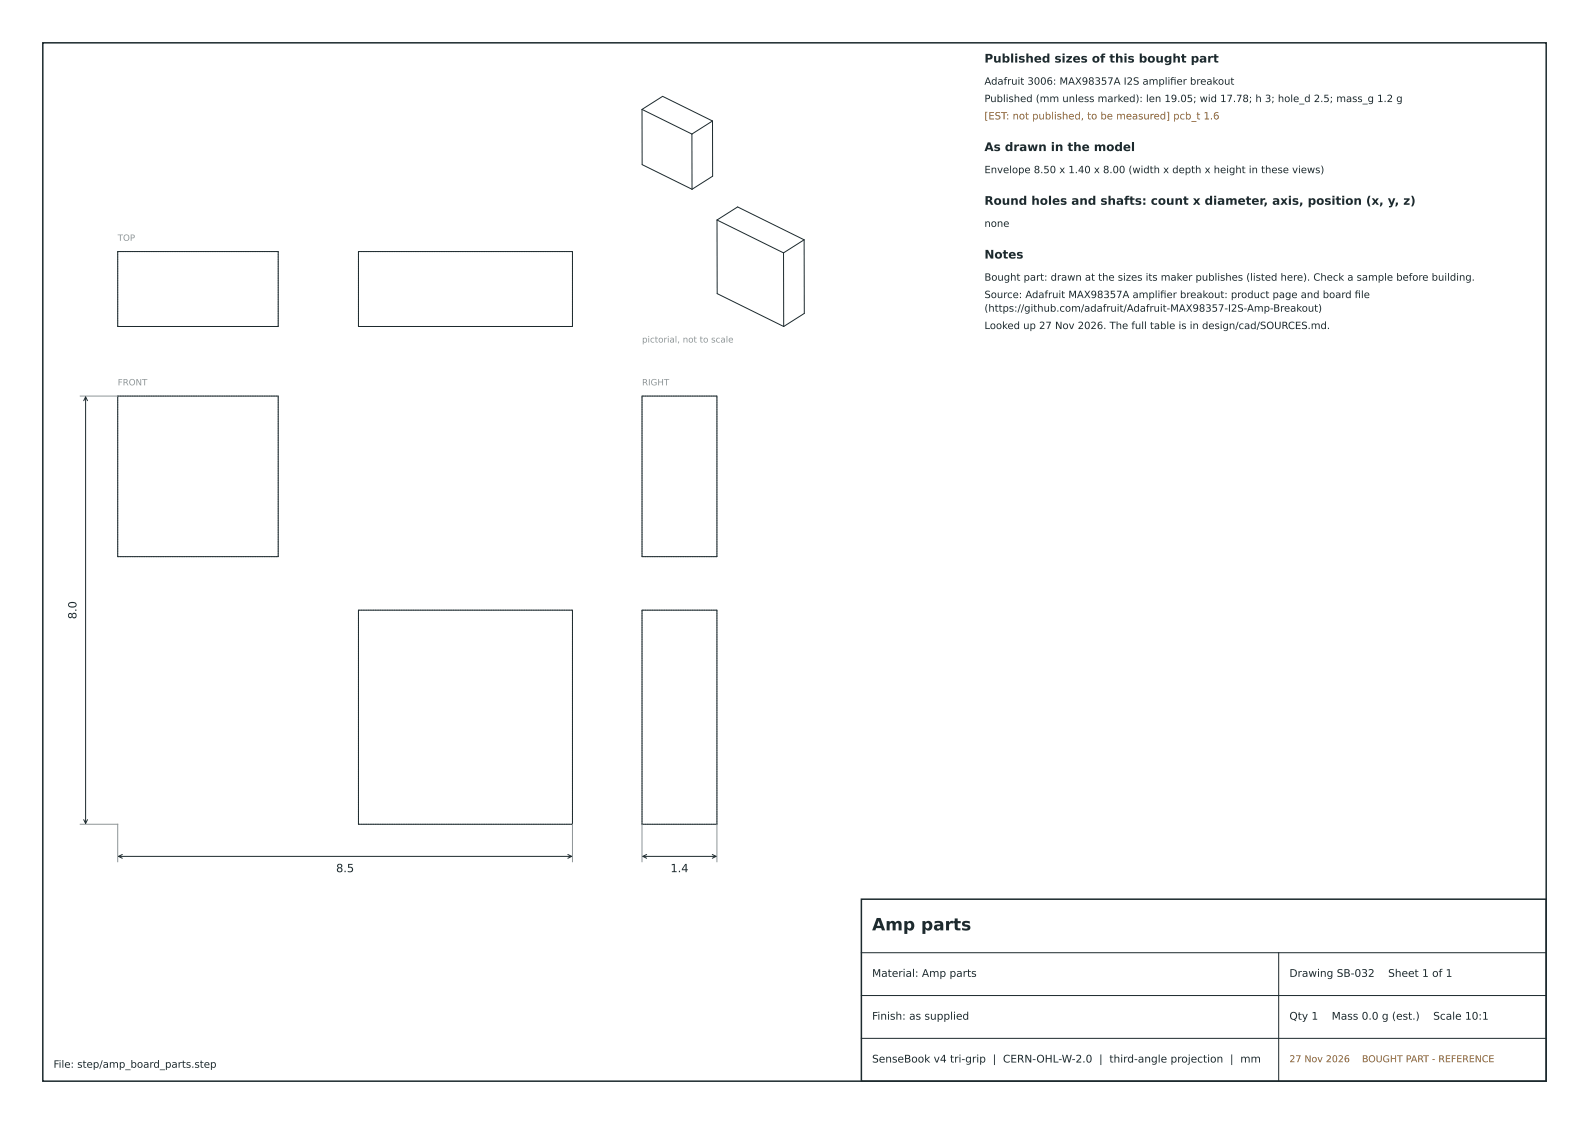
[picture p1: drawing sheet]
<svg xmlns="http://www.w3.org/2000/svg" width="297mm" height="210mm" viewBox="0 0 297 210" stroke-linecap="round" stroke-linejoin="round" font-family="sans-serif">
<defs><g id="words">
<text font-size="3.2" fill="#1d2a2e" x="163" y="173.8">Amp parts</text>
<g font-size="2.2" fill="#1d2a2e">
<text x="184" y="11.7">Published sizes of this bought part</text>
<text x="184" y="28.2">As drawn in the model</text>
<text x="184" y="38.3">Round holes and shafts: count x diameter, axis, position (x, y, z)</text>
<text x="184" y="48.3">Notes</text>
</g>
<g font-size="2.1" fill="#1d2a2e">
<text x="14.3" y="115.7" transform="rotate(-90 14.3 115.7)">8.0</text>
<text x="62.8" y="162.9">8.5</text>
<text x="125.3" y="162.9">1.4</text>
</g>
<g font-size="2" fill="#1d2a2e">
<text x="163" y="182.5">Material: Amp parts</text>
<text x="241" y="182.5">Drawing SB-032</text>
<text x="259.5" y="182.5">Sheet 1 of 1</text>
<text x="163" y="190.5">Finish: as supplied</text>
<text x="241" y="190.5">Qty 1</text>
<text x="248.9" y="190.5">Mass 0.0 g (est.)</text>
<text x="267.9" y="190.5">Scale 10:1</text>
<text x="163" y="198.5">SenseBook v4 tri-grip | CERN-OHL-W-2.0 | third-angle projection | mm</text>
</g>
<g font-size="1.9" fill="#1d2a2e">
<text x="184" y="15.8">Adafruit 3006: MAX98357A I2S amplifer breakout</text>
<text x="218.7" y="15.8">i</text>
<text x="184" y="19.1">Published (mm unless marked): len 19.05; wid 17.78; h 3; hole_d 2.5; mass_g 1.2 g</text>
<text x="184" y="32.4">Envelope 8.50 x 1.40 x 8.00 (width x depth x height in these views)</text>
<text x="184" y="42.4">none</text>
<text x="184" y="52.4">Bought part: drawn at the sizes its maker publishes (listed here). Check a sample before building.</text>
<text x="184" y="55.7">Source: Adafruit MAX98357A amplifer breakout: product page and board fle</text>
<text x="184" y="58.2">(https://github.com/adafruit/Adafruit-MAX98357-I2S-Amp-Breakout)</text>
<text x="216.9" y="55.7">i</text>
<text x="253.2" y="55.7">i</text>
<text x="184" y="61.5">Looked up 27 Nov 2026. The full table is in design/cad/SOURCES.md.</text>
<text x="10" y="199.5">File: step/amp_board_parts.step</text>
</g>
<text font-size="1.9" fill="#b0600f" x="184" y="22.3">[EST: not published, to be measured] pcb_t 1.6</text>
<g font-size="1.8" fill="#b0600f">
<text x="241" y="198.5">27 Nov 2026</text>
<text x="254.6" y="198.5">BOUGHT PART - REFERENCE</text>
</g>
<g font-size="1.6" fill="#8a979b">
<text x="22" y="45">TOP</text>
<text x="120" y="64">pictorial, not to scale</text>
<text x="22" y="72">FRONT</text>
<text x="120" y="72">RIGHT</text>
</g>
</g></defs>
<path d="M8 8h281v194h-281zM161 168h128v34h-128z" fill="none" stroke="#1d2a2e" stroke-width=".28"/>
<g fill="none" stroke="#8a979b" stroke-width=".19" stroke-dasharray=".3 .2" stroke-linecap="butt">
<path d="M22 47v14M22 47h30M52 47v14M67 47v14M67 47h40M107 47v14M22 74h30M22 61h30M67 61h40M134 74h-14M22 104v-30M22 104h30"/>
<path d="M52 104v-30M67 114h40M120 104v-30M134 114h-14M134 104v-30M134 104h-14M67 154v-40M67 154h40M107 154v-40M120 154v-40M134 154v-40M134 154h-14"/>
</g>
<g fill="none" stroke="#1d2a2e" stroke-width=".19">
<path d="M120 20.4l3.9-2.4 9.3 4.6M120 20.4v10.4l9.3 4.6M120 20.4l9.3 4.6M129.3 25v10.4M133.2 22.6v10.3l-3.9 2.5M133.2 22.6l-3.9 2.4M22 47h30v14h-30zM67 47h40v14h-40zM134 41.1l3.9-2.4 12.4 6.1M134 41.1v13.8l12.5 6.1M134 41.1l12.4 6.1M146.4 47.2l.1 13.8"/>
<path d="M150.3 44.8v13.8l-3.8 2.4M150.3 44.8l-3.9 2.4M15.6 74.9l.4-.7 .4 .7M16 74.2v79.6M22 74h30v30h-30zM120 74h14v30h-14zM67 114h40v40h-40zM120 114h14v40h-14zM15.6 153.1l.4 .7 .4-.7M22.2 160h84.6M22.9 159.6l-.7 .4 .7 .4M106.1 159.6l.7 .4-.7 .4"/>
<path d="M120.2 160h13.6M120.9 159.6l-.7 .4 .7 .4M133.1 159.6l.7 .4-.7 .4M161 178h128M239 178v24M161 194h128M161 186h128"/>
</g>
<path d="M15 74h7M15 154h7v7M107 154v7M120 154v7M134 154v7" fill="none" stroke="#8a979b" stroke-width=".19"/>
<use href="#words"/>
</svg>
